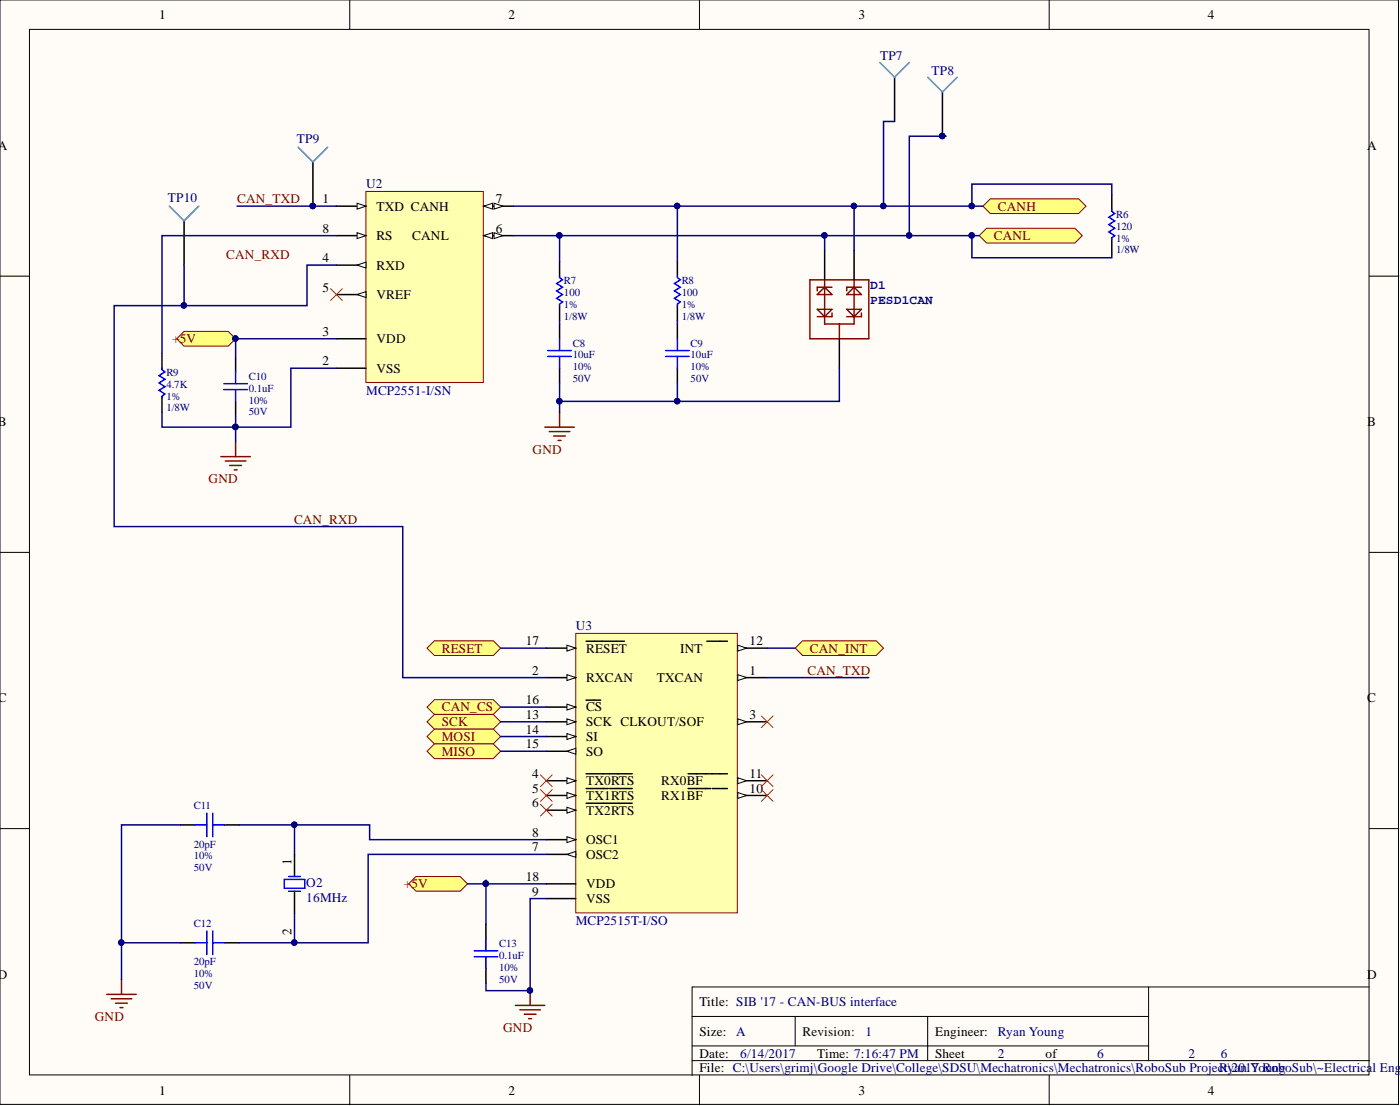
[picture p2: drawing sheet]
<svg xmlns="http://www.w3.org/2000/svg" width="241mm" height="190mm" viewBox="0 0 241 190" stroke-linecap="round" stroke-linejoin="round" font-family="sans-serif">
<defs><g id="words">
<g font-size="2.3">
<text x="27.4" y="3.3">1</text>
<text x="87.6" y="3.3">2</text>
<text x="148" y="3.3">3</text>
<text x="208.2" y="3.3">4</text>
<text x="-.4" y="25.8">A</text>
<text x="235.6" y="25.8">A</text>
<text x="55.6" y="35">1</text>
<text x="85.4" y="35">7</text>
<text x="55.6" y="40.1">8</text>
<text x="64.9" y="36.3">TXD CANH</text>
<text x="64.9" y="41.3">RS</text>
<text x="71.1" y="41.3">CANL</text>
<text x="85.4" y="40.1">6</text>
<text x="55.6" y="45.2">4</text>
<text x="64.9" y="46.4">RXD</text>
<text x="55.6" y="50.2">5</text>
<text x="64.9" y="51.5">VREF</text>
<text x="55.6" y="57.8">3</text>
<text x="64.9" y="59.1">VDD</text>
<text x="55.6" y="62.9">2</text>
<text x="64.9" y="64.2">VSS</text>
<text x="-.4" y="73.4">B</text>
<text x="235.6" y="73.4">B</text>
<text x="90.6" y="111.1">17</text>
<text x="101" y="112.4">RESET</text>
<text x="117.3" y="112.4">INT</text>
<text x="129.2" y="111.1">12</text>
<text x="91.7" y="116.2">2</text>
<text x="101" y="117.5">RXCAN</text>
<text x="113.2" y="117.5">TXCAN</text>
<text x="129.2" y="116.2">1</text>
<text x="-.4" y="120.9">C</text>
<text x="90.6" y="123.8">13</text>
<text x="90.6" y="121.3">16</text>
<text x="101" y="125.1">SCK CLKOUT/SOF</text>
<text x="101" y="122.5">CS</text>
<text x="129.2" y="123.8">3</text>
<text x="235.6" y="120.9">C</text>
<text x="90.6" y="126.4">14</text>
<text x="90.6" y="128.9">15</text>
<text x="101" y="127.6">SI</text>
<text x="101" y="130.2">SO</text>
<text x="91.7" y="134">4</text>
<text x="91.7" y="136.5">5</text>
<text x="101" y="135.2">TX0RTS</text>
<text x="101" y="137.8">TX1RTS</text>
<text x="114" y="137.8">RX1BF</text>
<text x="114" y="135.2">RX0BF</text>
<text x="129.2" y="136.5">10</text>
<text x="129.2" y="134">11</text>
<text x="91.7" y="139">6</text>
<text x="101" y="140.3">TX2RTS</text>
<text x="50.3" y="148.9" transform="rotate(-90 50.3 148.9)">1</text>
<text x="91.7" y="146.7">7</text>
<text x="91.7" y="144.1">8</text>
<text x="101" y="147.9">OSC2</text>
<text x="101" y="145.4">OSC1</text>
<text x="90.6" y="151.7">18</text>
<text x="91.7" y="154.3">9</text>
<text x="101" y="155.5">VSS</text>
<text x="101" y="153">VDD</text>
<text x="50.3" y="161" transform="rotate(-90 50.3 161)">2</text>
<text x="-.4" y="168.6">D</text>
<text x="120.6" y="173.3">Title: SIB '17 - CAN-BUS interface</text>
<text x="235.6" y="168.6">D</text>
<text x="120.6" y="178.4">Size:</text>
<text x="161.2" y="178.4">Engineer:</text>
<text x="120.6" y="182.2">Date:</text>
<text x="120.6" y="184.7">File: C:\Users\grimj\Google Drive\College\SDSU\Mechatronics\Mechatronics\RoboSub Projectyan 7oRoboSub\~Electrical Eng</text>
<text x="140.9" y="182.2">Time: 7:16:47 PM</text>
<text x="161.2" y="182.2">Sheet</text>
<text x="180.2" y="182.2">of</text>
<text x="27.4" y="188.5">1</text>
<text x="87.6" y="188.5">2</text>
<text x="148" y="188.5">3</text>
<text x="208.2" y="188.5">4</text>
</g>
<g font-size="2.3" fill="#000080">
<text x="151.7" y="10.3">TP7</text>
<text x="160.6" y="12.8">TP8</text>
<text x="51.2" y="24.6">TP9</text>
<text x="28.9" y="34.8">TP10</text>
<text x="63.1" y="32.5">U2</text>
<text x="63.1" y="68">MCP2551-I/SN</text>
<text x="99.2" y="108.6">U3</text>
<text x="52.8" y="155.3">16MHz</text>
<text x="52.8" y="152.7">O2</text>
<text x="99.2" y="159.3">MCP2515T-I/SO</text>
<text x="126.9" y="178.4">A</text>
<text x="149.2" y="178.4">1</text>
<text x="172" y="178.4">Ryan Young</text>
<text x="127.6" y="182.2">6/14/2017</text>
<text x="172" y="182.2">2</text>
<text x="189.1" y="182.2">6</text>
<text x="204.8" y="182.2">2</text>
<text x="210.2" y="184.7">R\201Y ung</text>
<text x="210.4" y="182.2">6</text>
</g>
<g font-size="2.3" fill="#800000">
<text x="40.9" y="35">CAN_TXD</text>
<text x="171.3" y="41.3">CANL</text>
<text x="172" y="36.3">CANH</text>
<text x="39" y="44.6">CAN_RXD</text>
<text x="29.7" y="59.1">+5V</text>
<text x="36" y="83.2">GND</text>
<text x="91.8" y="78.1">GND</text>
<text x="50.7" y="90.2">CAN_RXD</text>
<text x="76.1" y="112.4">RESET</text>
<text x="139.6" y="112.4">CAN_INT</text>
<text x="139.2" y="116.2">CAN_TXD</text>
<text x="76.1" y="122.5">CAN_CS</text>
<text x="76.1" y="125.1">SCK</text>
<text x="76.1" y="127.6">MOSI</text>
<text x="76.1" y="130.2">MISO</text>
<text x="69.6" y="153">+5V</text>
<text x="16.3" y="175.8">GND</text>
<text x="86.7" y="177.8">GND</text>
</g>
<text font-size="2.3" fill="#080d02" x="138.3" y="178.4">Revision:</text>
<g font-size="2.2" fill="#000080">
<text x="150" y="49.8">D1</text>
<text x="150" y="52.3">PESD1CAN</text>
</g>
<g font-size="1.9" fill="#000080">
<text x="192.4" y="39.6">120</text>
<text x="192.4" y="41.6">1%</text>
<text x="192.4" y="37.5">R6</text>
<text x="192.4" y="43.6">1/8W</text>
<text x="97.2" y="51">100</text>
<text x="97.2" y="53">1%</text>
<text x="97.2" y="49">R7</text>
<text x="117.5" y="51">100</text>
<text x="117.5" y="53">1%</text>
<text x="117.5" y="49">R8</text>
<text x="97.2" y="55.1">1/8W</text>
<text x="98.7" y="59.7">C8</text>
<text x="117.5" y="55.1">1/8W</text>
<text x="119" y="59.7">C9</text>
<text x="28.7" y="64.8">R9</text>
<text x="42.9" y="65.5">C10</text>
<text x="98.7" y="61.7">10uF</text>
<text x="98.7" y="63.8">10%</text>
<text x="98.7" y="65.8">50V</text>
<text x="119" y="61.7">10uF</text>
<text x="119" y="63.8">10%</text>
<text x="119" y="65.8">50V</text>
<text x="28.7" y="66.8">4.7K</text>
<text x="28.7" y="68.8">1%</text>
<text x="28.7" y="70.9">1/8W</text>
<text x="42.9" y="67.5">0.1uF</text>
<text x="42.9" y="69.5">10%</text>
<text x="42.9" y="71.5">50V</text>
<text x="33.4" y="139.4">C11</text>
<text x="33.4" y="146">20pF</text>
<text x="33.4" y="148">10%</text>
<text x="33.4" y="150">50V</text>
<text x="33.4" y="159.7">C12</text>
<text x="33.4" y="166.3">20pF</text>
<text x="86" y="165.2">0.1uF</text>
<text x="86" y="167.2">10%</text>
<text x="86" y="163.1">C13</text>
<text x="33.4" y="168.3">10%</text>
<text x="33.4" y="170.3">50V</text>
<text x="86" y="169.2">50V</text>
</g>
</g></defs>
<g fill="#fffcf8" stroke="#000" stroke-width=".17">
<path d="M0 0h241v190.2h-241z"/>
<path d="M5.1 5.1h230.9v180h-230.9z"/>
</g>
<g fill="none" stroke="#000" stroke-width=".17">
<path d="M60.3 0v5.1M120.6 0v5.1M180.8 0v5.1M0 47.6h5.1M236 47.6h5.1M0 95.1h5.1M236 95.1h5.1M0 142.7h5.1M236 142.7h5.1M119.3 175.1h40.6M137.1 175.1v5M198 175.1h-38.1v5h-40.6"/>
<path d="M198 170v12.7M236 170h-116.7v15.2M60.3 185.2v5.1M119.3 182.7h116.7M120.6 185.2v5.1M180.8 185.2v5.1M198 180.1h-38.1v2.6"/>
</g>
<path d="M18.4 171.3h5.1M19.2 172h3.5M19.9 172.8h2.1M20.7 173.6h.5M20.9 168.7v2.6" fill="none" stroke="#800000" stroke-width=".25"/>
<g fill="#ffff80" stroke="#800000" stroke-width=".17">
<path d="M73.6 121.8l1.3-1.3h10.1l1.3 1.3-1.3 1.3h-10.1z" fill-rule="evenodd"/>
<path d="M73.6 124.3l1.3-1.2h10.1l1.3 1.2-1.3 1.3h-10.1z" fill-rule="evenodd"/>
<path d="M73.6 126.9l1.3-1.3h10.1l1.3 1.3-1.3 1.2h-10.1z" fill-rule="evenodd"/>
<path d="M73.6 129.4l1.3-1.3h10.1l1.3 1.3-1.3 1.3h-10.1z" fill-rule="evenodd"/>
</g>
<path d="M38.1 78.6h5M38.8 79.4h3.6M40.6 76.1v2.5M39.6 80.2h2M40.4 80.9h.5" fill="none" stroke="#800000" stroke-width=".25"/>
<g fill="#ffff80" stroke="#800000" stroke-width=".17">
<path d="M73.6 111.6l1.3-1.2h10.1l1.3 1.2-1.3 1.3h-10.1z" fill-rule="evenodd"/>
<path d="M137.1 111.6l1.2-1.2h12.7l1.3 1.2-1.3 1.3h-12.7z" fill-rule="evenodd"/>
</g>
<g fill="none" stroke="#800000" stroke-width=".25">
<path d="M139.6 48.2h10.1v10.1h-10.1zM140.9 50.7l1.2-1.2 1.3 1.2zM140.9 53.3h2.5l-1.3 1.2zM142.1 48.2v7.6h5.1v-7.6M143.4 49.5h-2.5v.6M143.4 53.9v.6h-2.5M144.7 55.8v2.5M145.9 50.7l1.3-1.2 1.3 1.2zM145.9 53.3h2.6l-1.3 1.2zM148.5 49.5h-2.6v.6M148.5 53.9v.6h-2.6M93.9 73.6h5.1"/>
<path d="M94.7 74.3h3.5M95.4 75.1h2.1M96.2 75.9h.5M96.4 71v2.6M88.8 173.2h5.1M89.6 173.9h3.5M90.4 174.7h2M91.1 175.5h.5M91.4 170.6v2.6"/>
</g>
<circle cx="91.3" cy="170.6" r=".47" fill="#000080" stroke="#000080" stroke-width=".17"/>
<path d="M142.1 43.1v5.1M144.7 58.3v5.1M147.2 43.1v5.1" fill="none" stroke="#000" stroke-width=".25"/>
<path d="M63.1 33h20.2v32.9h-20.2z" fill="#ffffb0" stroke="#800000" stroke-width=".17"/>
<path d="M58 35.5h5.1" fill="none" stroke="#000" stroke-width=".25"/>
<path d="M61.5 35l1.6 .5-1.6 .5z" fill="#fffcf8"/>
<path d="M61.5 35l1.6 .5-1.6 .5z" fill="none" stroke="#000" stroke-width=".17"/>
<path d="M58 58.3h5.1M58 45.7h5.1M58 63.4h5.1" fill="none" stroke="#000" stroke-width=".25"/>
<path d="M61.5 45.7l1.6-.5v1z" fill="#fffcf8"/>
<path d="M61.5 45.7l1.6-.5v1z" fill="none" stroke="#000" stroke-width=".17"/>
<path d="M58 50.7h5.1" fill="none" stroke="#000" stroke-width=".25"/>
<path d="M61.5 50.7l1.6-.5v1z" fill="#fffcf8"/>
<path d="M61.5 50.7l1.6-.5v1z" fill="none" stroke="#000" stroke-width=".17"/>
<path d="M83.4 40.6h5.1" fill="none" stroke="#000" stroke-width=".25"/>
<path d="M83.4 40.6l1.5-.5v1z" fill="#fffcf8"/>
<path d="M83.4 40.6l1.5-.5v1z" fill="none" stroke="#000" stroke-width=".17"/>
<path d="M85.2 40.1l1.5 .5-1.5 .5z" fill="#fffcf8"/>
<path d="M85.2 40.1l1.5 .5-1.5 .5z" fill="none" stroke="#000" stroke-width=".17"/>
<path d="M83.4 35.5h5.1" fill="none" stroke="#000" stroke-width=".25"/>
<path d="M83.4 35.5l1.5-.5v1z" fill="#fffcf8"/>
<path d="M83.4 35.5l1.5-.5v1z" fill="none" stroke="#000" stroke-width=".17"/>
<path d="M85.2 35l1.5 .5-1.5 .5z" fill="#fffcf8"/>
<path d="M85.2 35l1.5 .5-1.5 .5z" fill="none" stroke="#000" stroke-width=".17"/>
<path d="M58 40.6h5.1" fill="none" stroke="#000" stroke-width=".25"/>
<path d="M61.5 40.1l1.6 .5-1.6 .5z" fill="#fffcf8"/>
<path d="M61.5 40.1l1.6 .5-1.6 .5z" fill="none" stroke="#000" stroke-width=".17"/>
<path d="M99.2 109.1h27.9v48.1h-27.9z" fill="#ffffb0" stroke="#800000" stroke-width=".17"/>
<path d="M127.2 116.7h5" fill="none" stroke="#000" stroke-width=".25"/>
<path d="M127.2 116.2l1.5 .5-1.5 .5z" fill="#fffcf8"/>
<path d="M127.2 116.2l1.5 .5-1.5 .5z" fill="none" stroke="#000" stroke-width=".17"/>
<path d="M94.2 116.7h5" fill="none" stroke="#000" stroke-width=".25"/>
<path d="M97.7 116.2l1.5 .5-1.5 .5z" fill="#fffcf8"/>
<path d="M97.7 116.2l1.5 .5-1.5 .5z" fill="none" stroke="#000" stroke-width=".17"/>
<path d="M127.2 124.3h5" fill="none" stroke="#000" stroke-width=".25"/>
<path d="M127.2 123.8l1.5 .5-1.5 .5z" fill="#fffcf8"/>
<path d="M127.2 123.8l1.5 .5-1.5 .5z" fill="none" stroke="#000" stroke-width=".17"/>
<path d="M94.2 134.5h5" fill="none" stroke="#000" stroke-width=".25"/>
<path d="M97.7 134l1.5 .5-1.5 .5z" fill="#fffcf8"/>
<path d="M97.7 134l1.5 .5-1.5 .5z" fill="none" stroke="#000" stroke-width=".17"/>
<path d="M94.2 137h5M101 133.3h1.3M102.4 133.3h2.6M105.1 133.3h2.7M107.9 133.3h1.1" fill="none" stroke="#000" stroke-width=".25"/>
<path d="M97.7 136.5l1.5 .5-1.5 .5z" fill="#fffcf8"/>
<path d="M97.7 136.5l1.5 .5-1.5 .5z" fill="none" stroke="#000" stroke-width=".17"/>
<path d="M94.2 139.5h5M101 135.8h1.3M102.4 135.8h2.4M105.1 135.8h2.7M107.9 135.8h1.1" fill="none" stroke="#000" stroke-width=".25"/>
<path d="M97.7 139l1.5 .5-1.5 .6z" fill="#fffcf8"/>
<path d="M97.7 139l1.5 .5-1.5 .6z" fill="none" stroke="#000" stroke-width=".17"/>
<path d="M101 138.4h1.3M102.4 138.4h2.6M105.1 138.4h2.7M107.9 138.4h1.1M94.2 147.2h5" fill="none" stroke="#000" stroke-width=".25"/>
<path d="M97.7 147.2l1.5-.5v1z" fill="#fffcf8"/>
<path d="M97.7 147.2l1.5-.5v1z" fill="none" stroke="#000" stroke-width=".17"/>
<path d="M94.2 144.6h5" fill="none" stroke="#000" stroke-width=".25"/>
<path d="M97.7 144.1l1.5 .5-1.5 .5z" fill="#fffcf8"/>
<path d="M97.7 144.1l1.5 .5-1.5 .5z" fill="none" stroke="#000" stroke-width=".17"/>
<path d="M127.2 137h5M94.2 154.8h5" fill="none" stroke="#000" stroke-width=".25"/>
<path d="M127.2 136.5l1.5 .5-1.5 .5z" fill="#fffcf8"/>
<path d="M127.2 136.5l1.5 .5-1.5 .5z" fill="none" stroke="#000" stroke-width=".17"/>
<path d="M118.6 135.8h3.9M122.7 135.8h1.4M124.2 135.8h1.2M127.2 134.5h5" fill="none" stroke="#000" stroke-width=".25"/>
<path d="M127.2 134l1.5 .5-1.5 .5z" fill="#fffcf8"/>
<path d="M127.2 134l1.5 .5-1.5 .5z" fill="none" stroke="#000" stroke-width=".17"/>
<path d="M127.2 111.6h5M118.6 133.3h4.1M122.7 133.3h1.4M124.2 133.3h1.2" fill="none" stroke="#000" stroke-width=".25"/>
<path d="M127.2 111.1l1.5 .5-1.5 .5z" fill="#fffcf8"/>
<path d="M127.2 111.1l1.5 .5-1.5 .5z" fill="none" stroke="#000" stroke-width=".17"/>
<path d="M121.8 110.4h.6M122.5 110.4h1.5M124.1 110.4h1.3M94.2 124.3h5" fill="none" stroke="#000" stroke-width=".25"/>
<path d="M97.7 123.8l1.5 .5-1.5 .5z" fill="#fffcf8"/>
<path d="M97.7 123.8l1.5 .5-1.5 .5z" fill="none" stroke="#000" stroke-width=".17"/>
<path d="M94.2 126.9h5" fill="none" stroke="#000" stroke-width=".25"/>
<path d="M97.7 126.4l1.5 .5-1.5 .5z" fill="#fffcf8"/>
<path d="M97.7 126.4l1.5 .5-1.5 .5z" fill="none" stroke="#000" stroke-width=".17"/>
<path d="M94.2 129.4h5" fill="none" stroke="#000" stroke-width=".25"/>
<path d="M97.7 129.4l1.5-.5v1z" fill="#fffcf8"/>
<path d="M97.7 129.4l1.5-.5v1z" fill="none" stroke="#000" stroke-width=".17"/>
<path d="M94.2 121.8h5" fill="none" stroke="#000" stroke-width=".25"/>
<path d="M97.7 121.3l1.5 .5-1.5 .5z" fill="#fffcf8"/>
<path d="M97.7 121.3l1.5 .5-1.5 .5z" fill="none" stroke="#000" stroke-width=".17"/>
<path d="M94.2 111.6h5M101 120.6h1.4M102.4 120.6h1.1" fill="none" stroke="#000" stroke-width=".25"/>
<path d="M97.7 111.1l1.5 .5-1.5 .5z" fill="#fffcf8"/>
<path d="M97.7 111.1l1.5 .5-1.5 .5z" fill="none" stroke="#000" stroke-width=".17"/>
<path d="M101 110.4h2.7M103.8 110.4h1.1M105 110.4h1.3M106.3 110.4h1.3M94.2 152.2h5" fill="none" stroke="#000" stroke-width=".25"/>
<g fill="#ffff80" stroke="#800000" stroke-width=".17">
<path d="M169.4 35.5l1.3-1.3h15.2l1.3 1.3-1.3 1.3h-15.2z" fill-rule="evenodd"/>
<path d="M168.8 40.6l1.3-1.3h15.2l1.2 1.3-1.2 1.3h-15.2z" fill-rule="evenodd"/>
</g>
<path d="M154.2 13.3v7.6M162.4 15.8v7.7M31.7 38v7.7M53.9 27.9v7.6" fill="none" stroke="#000" stroke-width=".25"/>
<path d="M151.6 10.8l2.6 2.5 2.5-2.5M159.9 13.3l2.5 2.5 2.6-2.5M29.2 35.5l2.5 2.5 2.6-2.5M51.4 25.4l2.5 2.5 2.6-2.5" fill="none" stroke="#009cca" stroke-width=".25"/>
<g fill="#000080" stroke="#000080" stroke-width=".17">
<circle cx="53.9" cy="35.5" r=".47"/>
<circle cx="162.4" cy="23.4" r=".47"/>
</g>
<g fill="#ffff80" stroke="#800000" stroke-width=".17">
<path d="M70.4 152.2l1.3-1.2h7.6l1.3 1.2-1.3 1.3h-7.6z" fill-rule="evenodd"/>
<path d="M30.5 58.3l1.2-1.2h7.6l1.3 1.2-1.3 1.3h-7.6z" fill-rule="evenodd"/>
</g>
<g fill="#000080" stroke="#000080" stroke-width=".17">
<circle cx="40.6" cy="58.3" r=".47"/>
<circle cx="53.9" cy="35.5" r=".47"/>
<circle cx="40.6" cy="73.5" r=".47"/>
<circle cx="152.2" cy="35.5" r=".47"/>
<circle cx="162.4" cy="23.4" r=".47"/>
<circle cx="156.7" cy="40.5" r=".47"/>
<circle cx="20.9" cy="162.3" r=".47"/>
<circle cx="147.2" cy="35.5" r=".47"/>
<circle cx="167.5" cy="35.5" r=".47"/>
<circle cx="142.1" cy="40.5" r=".47"/>
<circle cx="167.5" cy="40.5" r=".47"/>
<circle cx="96.4" cy="40.5" r=".47"/>
<circle cx="116.7" cy="35.5" r=".47"/>
<circle cx="50.7" cy="162.3" r=".47"/>
<circle cx="50.7" cy="142" r=".47"/>
<circle cx="91.3" cy="170.6" r=".47"/>
<circle cx="83.7" cy="152.2" r=".47"/>
<circle cx="96.4" cy="69.1" r=".47"/>
<circle cx="116.7" cy="69.1" r=".47"/>
<circle cx="31.7" cy="52.6" r=".47"/>
</g>
<g fill="none" stroke="#f00" stroke-width=".17">
<path d="M57 49.7l2 2.1M59 49.7l-2 2.1M93.1 133.5l2.1 2M93.1 136l2.1 2M93.1 138.5l2.1 2.1M95.2 133.5l-2.1 2M95.2 136l-2.1 2M95.2 138.5l-2.1 2.1M131.2 123.3l2 2M131.2 133.5l2 2M131.2 136l2 2M133.2 123.3l-2 2"/>
<path d="M133.2 133.5l-2 2M133.2 136l-2 2"/>
</g>
<g fill="none" stroke="#000" stroke-width=".25">
<path d="M191.6 33.6v2.5M96.4 45v2.6M96.4 52.6v2.6M96.4 55.8v2.5M116.8 45v2.6M116.8 52.6v2.6M116.8 55.8v2.5M191.6 41.2v2.6M27.9 60.9v2.5M27.9 68.5v2.5M40.6 61.5v2.6M40.6 69.1v2.6"/>
<path d="M96.4 63.4v2.6M116.8 63.4v2.6M31.1 142.1h2.5M38.7 142.1h2.5M50.8 147.2v3.8M50.8 153.5v3.8M83.8 159.2v2.6M31.1 162.4h2.5M38.7 162.4h2.5M83.8 166.8v2.6"/>
</g>
<g fill="none" stroke="#00f" stroke-width=".25">
<path d="M191.6 36.1v.3l.5 .4-1 .6 1 .6-1 .7 1 .6-1 .7 1 .6-.5 .4v.2M96.4 47.6v.2l.6 .4-1.1 .6 1.1 .7-1.1 .6 1.1 .6-1.1 .7 1.1 .6-.6 .4v.2M96.4 58.3v2.1M116.8 47.6v.2l.5 .4-1.1 .6 1.1 .7-1.1 .6 1.1 .6-1.1 .7 1.1 .6-.5 .4v.2M116.8 58.3v2.1M27.9 63.4v.3l.5 .4-1 .6 1 .6-1 .7 1 .6-1 .6 1 .7-.5 .3v.3M38.6 67.1h4M38.6 66.1h4M40.6 64.1v2M40.6 67.1v2M94.4 61.4h4.1M94.4 60.4h4.1"/>
<path d="M96.4 61.4v2M114.7 61.4h4.1M114.7 60.4h4.1M116.8 61.4v2M33.6 142.1h2.1M35.7 140.1v4M36.7 140.1v4M36.7 142.1h2M49 151.5h3.5v1.5h-3.5zM49.7 153.5h2.1M49.7 151h2.1M33.6 162.4h2.1"/>
<path d="M35.7 160.4v4M36.7 160.4v4M36.7 162.4h2M81.7 164.8h4.1M81.7 163.8h4.1M83.8 161.8v2M83.8 164.8v2"/>
</g>
<g fill="none" stroke="#000080" stroke-width=".25">
<path d="M40.9 35.5h17.1M88.5 35.5h58.7v7.6M116.8 35.5v9.5M147.2 35.5h22.2M154.2 20.9h-1.9v14.6M163.1 23.5h-6.4v17.1M191.6 33.6v-1.9h-24.1v3.8M31.7 45.7v6.9M58 40.6h-30.1v20.3M58 58.3h-17.4v3.2M58 45.7h-5.1v6.9h-33.2v38.1h49.7v26h24.8M88.5 40.6h53.6v2.5"/>
<path d="M96.4 40.6v4.4M96.4 55.2v.6M116.8 55.2v.6M142.1 40.6h26.7M167.5 40.6v3.8h24.1v-.6M40.6 71.7v4.4M58 63.4h-7.9v10.2h-22.2v-2.6M96.4 66v3.1h20.4v-3.1M96.4 69.1v1.9M144.7 63.4v5.7h-27.9M86.3 111.6h7.9M132.2 111.6h4.9"/>
<path d="M132.2 116.7h17.5M86.3 129.4h7.9M86.3 126.9h7.9M86.3 124.3h7.9M86.3 121.8h7.9M31.1 142.1h-10.2v26.6M41.2 142.1h22.5v2.5h30.5M50.8 142.1v5.1M50.8 157.3v5.1M80.6 152.2h13.6M83.8 151.6v7.6M94.2 147.2h-30.7v15.2h-22.3"/>
<path d="M94.2 154.8h-2.8v15.8h-7.6v-1.2M20.9 162.4h10.2"/>
</g>
<use href="#words"/>
</svg>
